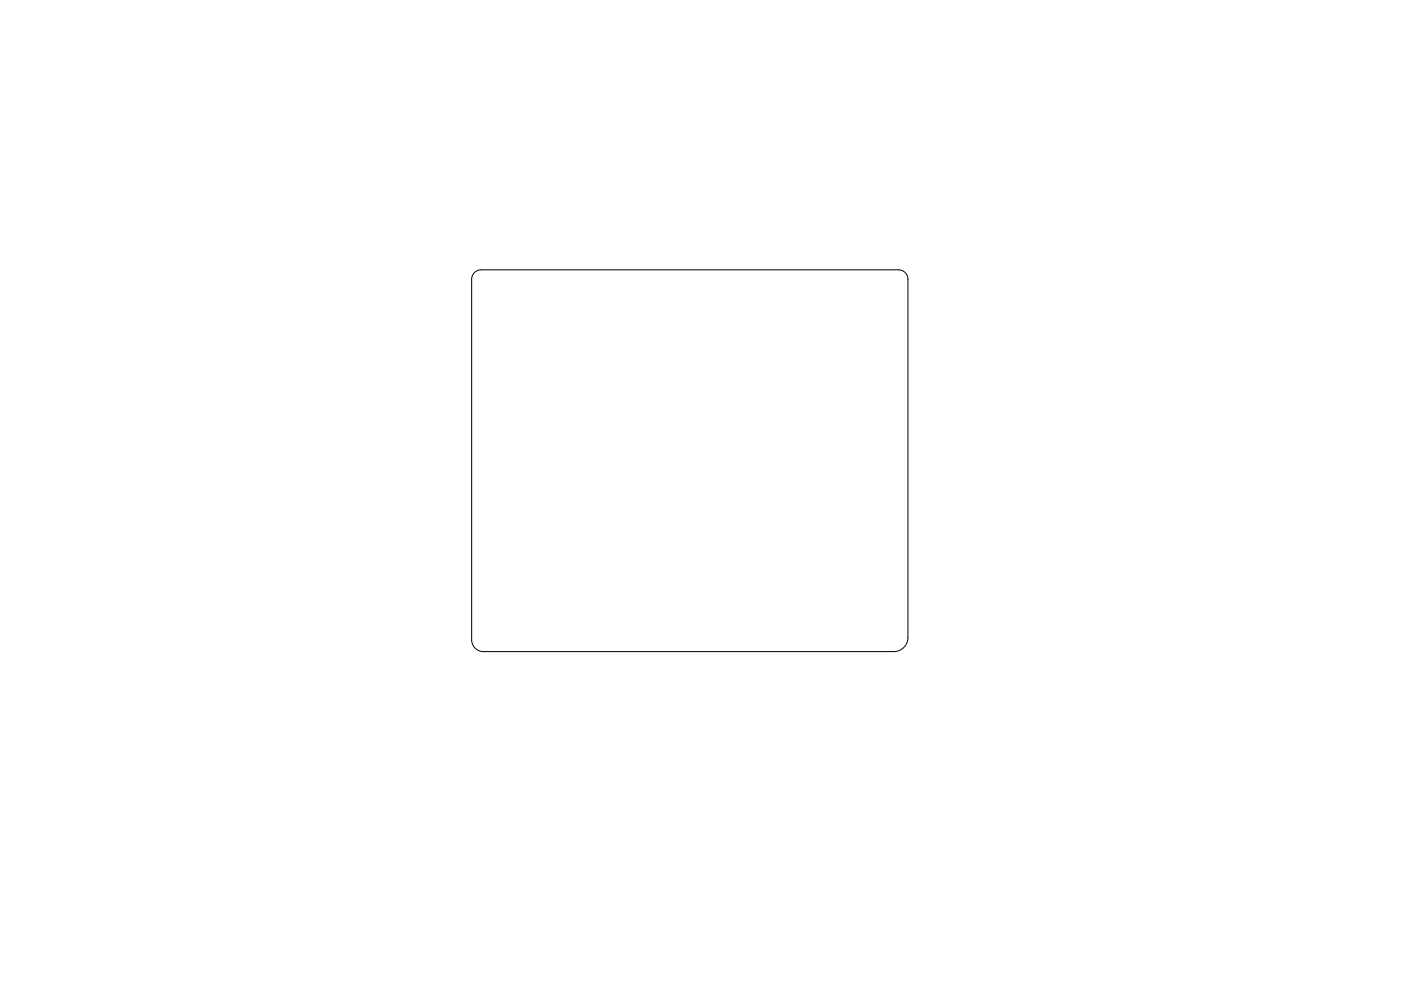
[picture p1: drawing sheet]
<svg xmlns="http://www.w3.org/2000/svg" width="297mm" height="210mm" viewBox="0 0 297 210" stroke-linecap="round" stroke-linejoin="round" font-family="sans-serif">
<path d="M100.6 57.8l.6-.4 .8-.2h88.5a2 2 0 0 1 2 2v76a3 3 0 0 1-3 3h-87a2.5 2.5 0 0 1-2.5-2.5v-76.5l.1-.6z" fill="none" stroke="#000" stroke-width=".21"/>
</svg>
